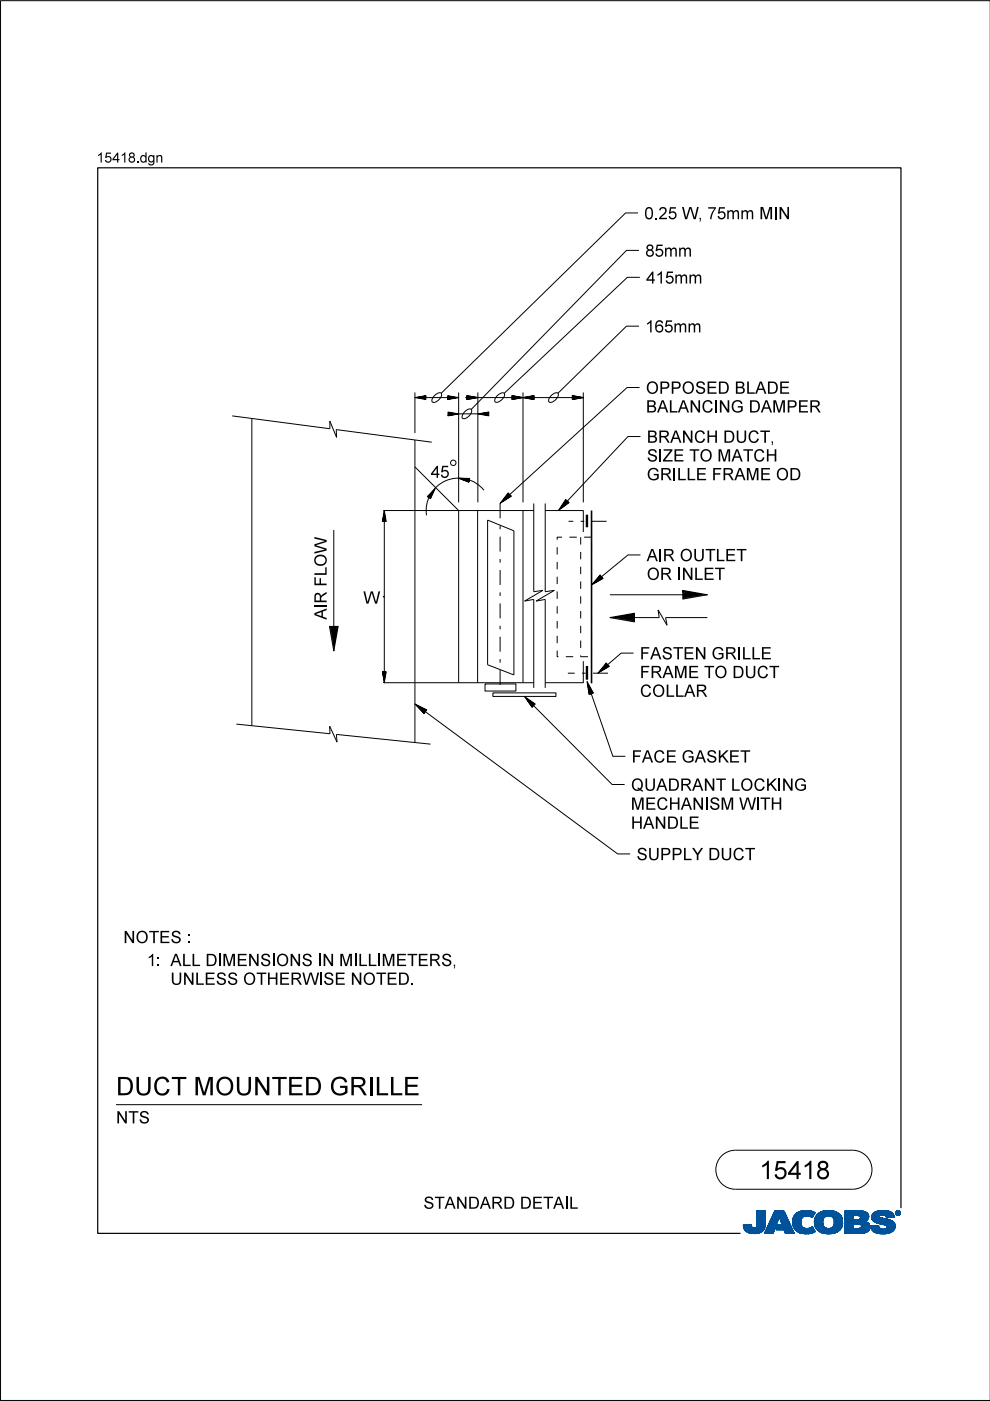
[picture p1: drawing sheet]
<svg xmlns="http://www.w3.org/2000/svg" width="210mm" height="297mm" viewBox="0 0 210 297" stroke-linecap="round" stroke-linejoin="round" font-family="sans-serif">
<defs><g id="words">
<g font-size="4">
<text x="24.6" y="232.2">DUCT M</text>
<text x="45.6" y="232.2">OUN</text>
<text x="57.6" y="232.2">TED GRILE</text>
<text x="79.5" y="232.2">L</text>
<text x="161" y="250">15418</text>
</g>
<g font-size="2.6">
<text x="136.6" y="46.5">0.5W ,75mm M</text>
<text x="139.6" y="46.5">2</text>
<text x="164" y="46.5">I</text>
<text x="136.8" y="54.4">85mm</text>
<text x="137" y="60.1">415mm</text>
<text x="136.8" y="70.5">165mm</text>
<text x="136.9" y="83.5">OPPOSED BLADE</text>
<text x="136.9" y="87.5">BALAN</text>
<text x="152.3" y="87.5">N</text>
<text x="154.9" y="87.5">G DAM</text>
<text x="166.7" y="87.5">PER</text>
<text x="137.1" y="93.9">BRAN</text>
<text x="147.1" y="93.9">CH</text>
<text x="153.3" y="93.9">DUCT,</text>
<text x="91.3" y="101.3">45</text>
<text x="137.1" y="101.8">GRILE FRAM</text>
<text x="137.1" y="97.8">SI</text>
<text x="140.5" y="97.8">ZE TO M</text>
<text x="143.5" y="101.8">L</text>
<text x="155.1" y="97.8">ATCH</text>
<text x="161.1" y="101.8">E OD</text>
<text x="137.1" y="119">AI</text>
<text x="140.5" y="119">R OUTLET</text>
<text x="137.1" y="123">OR I</text>
<text x="144.5" y="123">N</text>
<text x="147.1" y="123">LET</text>
<text x="69.3" y="131.4" transform="rotate(-90 69.3 131.4)">AIR FLOW</text>
<text x="77.1" y="128">W</text>
<text x="135.7" y="143.8">FRAM</text>
<text x="135.7" y="139.8">FASTEN</text>
<text x="145.9" y="143.8">E TO DUCT</text>
<text x="150.9" y="139.8">GRILE</text>
<text x="157.3" y="139.8">L</text>
<text x="135.7" y="147.7">COLLAR</text>
<text x="133.9" y="161.7">FACE GASKET</text>
<text x="133.8" y="167.7">QUADRAN</text>
<text x="151.8" y="167.7">T LOCKI</text>
<text x="165.7" y="167.7">N</text>
<text x="168.3" y="167.7">G</text>
<text x="133.8" y="171.7">M</text>
<text x="136.8" y="171.7">ECH</text>
<text x="144.4" y="171.7">AN</text>
<text x="149.4" y="171.7">I</text>
<text x="161.1" y="171.7">TH</text>
<text x="133.8" y="175.7">H</text>
<text x="136.4" y="175.7">AN</text>
<text x="141.4" y="175.7">DLE</text>
<text x="134.9" y="182.4">SUPPLY DUCT</text>
<text x="26.1" y="200">N</text>
<text x="28.7" y="200">OTES :</text>
<text x="31.1" y="204.8">1:ALLDI</text>
<text x="36.1" y="208.8">UN</text>
<text x="41.3" y="208.8">LESS OTH</text>
<text x="47.1" y="204.8">M</text>
<text x="50.1" y="204.8">EN</text>
<text x="55.1" y="204.8">SI</text>
<text x="58.5" y="204.8">ON</text>
<text x="59.1" y="208.8">ERW I</text>
<text x="68.3" y="204.8">N</text>
<text x="68.5" y="208.8">SE N</text>
<text x="71.9" y="204.8">M</text>
<text x="75.9" y="204.8">L</text>
<text x="76.9" y="208.8">OTED.</text>
<text x="80.9" y="204.8">M</text>
<text x="83.9" y="204.8">ETERS,</text>
<text x="24.6" y="238.2">N</text>
<text x="27.2" y="238.2">TS</text>
<text x="89.8" y="256.3">STAN</text>
<text x="99.2" y="256.3">DARD DETAI</text>
<text x="120.6" y="256.3">L</text>
</g>
<g font-size="2.2">
<text x="20.5" y="34.5">15418.</text>
<text x="29.6" y="34.5">dgn</text>
</g>
</g></defs>
<g fill="none" stroke="#00539a" stroke-width=".21">
<path d="M157.6 259.8h1.7M157.6 259.9h1.7M157.6 259.9l1.7 .1M157.6 260h1.8M158.1 259.7h1.2M159.3 259.7h-1.7l.1 .7M159.3 259.7h-.9M159.3 259.7l.1 .3M159.4 260l.1 .3M160.4 260l-.2 .3h2M160.5 259.6h1.8M160.5 259.6l-.1 .4"/>
<path d="M160.5 259.7h1.8M160.5 256.7v2.9M160.5 256.9h1.8M160.5 257.5h1.8M160.5 256.7h1.8v2.7M160.5 256.8h1.8M160.5 256.8l1.8 .1M160.5 256.9l1.8 .1M160.5 257h1.8M160.5 257.1h1.8M160.5 257.2h1.8M160.5 257.2l1.8 .1"/>
<path d="M160.5 257.3h1.8M160.5 257.4h1.8M160.5 257.4l1.8 .1M160.5 257.6h1.8M160.5 257.6l1.8 .1M160.5 257.7h1.8M160.5 257.8h1.8M160.5 257.9h1.8M160.5 258h1.8M160.5 258.1h1.8M160.5 258.1l1.8 .1M160.5 258.2h1.8"/>
<path d="M160.5 258.3h1.8M160.5 258.3l1.8 .1M160.5 258.4h1.8M160.5 258.5h1.8M160.5 258.5l1.8 .1M160.5 258.6h1.8M160.5 258.6l1.8 .1M160.5 258.7h1.8M160.5 258.8h1.8M160.5 258.9h1.8M160.5 259h1.8M160.5 259.1h1.8"/>
<path d="M160.5 259.2h1.8M160.5 259.3h1.8M160.5 259.8h1.8M162.2 260h-1.8M162.2 259.9v.3M162.2 259.9h-1.8M162.2 259.8h-1.7M162.3 259.4l-.1 .5M162.3 259.4v-2.7h-1.8v2.9M162.3 259.5h-1.8M162.3 259.6h-1.8M162.3 256.7l-1.8 .1"/>
<path d="M162.3 259.4h-1.8M163.7 258.1h3.1M163.7 258h3.1M163.7 257.9h3M163.8 257.8h2.9M163.8 257.7h2.9M163.8 257.7h2.8M163.9 257.6h2.7M163.9 257.5h2.7M164 257.4h2.5M164 257.3h2.5M164.1 257.2h2.3"/>
<path d="M164.1 257.1h2.3M164.1 257h2.3M164.2 257h2.1M164.2 256.9h2.1M164.2 256.8h2.1M164.3 256.7h1.9l2.2 4.8h-1.9l-.3-.8h-1.7l.4-1h1l-.7-1.7-1.3 3.5h-1.8zM164.5 260h-1.7M164.5 259.9l-1.7 .1M164.5 259.9h-1.7M164.5 259.8l-1.7 .1M164.6 259.8h-1.7M164.6 259.7l-1.7 .1"/>
<path d="M164.6 259.7h-1.7M164.6 259.6h-1.7M164.6 259.5l-1.6 .1M164.7 259.5h-1.7M164.7 259.4l-1.7 .1M164.7 259.4h-1.7M164.7 259.3l-1.6 .1M164.7 259.3h-1.6M164.8 259.2l-1.7 .1M164.8 259.2h-1.7M164.8 259.1l-1.6 .1M164.8 260h2.9"/>
<path d="M164.8 259.1h-1.6M164.8 259.9h2.9M164.8 259l-1.6 .1M164.9 259.9h2.7M164.9 259h-1.7M164.9 259.8h2.7M164.9 258.9h-1.6M164.9 258.8h-1.6M164.9 259.7h2.7M164.9 259.7l-.4 1 3.6 .1M165 258.7h-1.6M165 258.6l-1.6 .1"/>
<path d="M165 258.6h-1.6M165 258.5l-1.6 .1M165 258.5h-1.6M165.1 258.4l-1.6 .1M165.1 258.4h-1.6M165.1 258.3l-1.6 .1M165.1 258.3h-1.6M165.1 258.2l-1.5 .1M165.1 258.2h-1.5M165.2 258.1l-1.6 .1M165.2 258.1h-1.6M165.2 258l.7 1.7h-1"/>
<path d="M165.2 258l.7 1.7M165.3 258.1h1.5M165.3 258.1l1.6 .1M165.3 258.2h1.6M165.3 258.2l1.6 .1M165.3 258.3h1.6M165.4 258.3l1.6 .1M165.4 258.4h1.6M165.4 258.4l1.6 .1M165.4 258.5h1.6M165.4 258.5l1.7 .1M165.4 258.6h1.7"/>
<path d="M165.5 258.6l1.6 .1M165.5 258.7h1.6M165.5 258.8h1.7M165.5 258.9h1.7M165.6 258.9h1.6M165.6 259h1.7M165.6 259l1.7 .1M165.6 259.1h1.7M165.6 259.1l1.7 .1M165.7 259.2h1.7M165.7 259.2l1.7 .1M165.7 259.3h1.7"/>
<path d="M165.7 259.3l1.7 .1M165.7 259.4h1.7M165.8 259.4l1.7 .1M165.8 259.5h1.7M165.8 259.5l1.7 .1M165.8 259.6h1.7M166.2 256.7l2.2 4.8M166.2 256.8l-1.9-.1-2.2 4.8h1.8l1.3-3.5M168 258.9l.4 1.5M168 258.9h1.8M168 259h1.8M168 259.1h1.8"/>
<path d="M168 259.2h1.8M168 259.2l1.8 .1M168 259.3h1.8M168 259.3l1.8 .1M168.1 259.4h1.8M168.1 259.5h1.7M168.1 259.4l1.7 .1M168.1 259.5l1.8 .1M168.1 259.6h1.8M168.1 259.7h1.8M168.1 259.7l1.8 .1M168.1 259.8h1.8"/>
<path d="M168.1 259.8l1.8 .1M168.2 260h1.8M168.2 259.9h1.8M168.3 258l-.3 .9M168.9 257.3l-.6 .7M169.1 257.1h3.6M169.2 257h3.4M169.4 256.9h3.1M169.5 256.9h2.9M169.8 256.8h2.4M169.8 259.1a1.33 1.33 0 0 0 .8 1.4 1.33 1.33 0 0 0 1.5-.3l.2-.1M169.8 259.1h-1.8"/>
<path d="M169.8 259l-1.8 .1M169.9 258.8l-1.9 .1M169.9 258.8h-1.9M169.9 258.7h-1.9M169.9 258.6h-1.8M169.9 258.6l-1.9 .1M169.9 258.5l-1.8 .1M169.9 258.5h-1.8M169.9 258.4l-1.8 .1M170 258.4h-1.9M170 258.4l-.2 .7M170 258.3l-1.8 .1"/>
<path d="M170 258.3h-1.8M170 258.2l-1.8 .1M170.1 258.2h-1.9M170.1 258.1l-.1 .3M170.1 258.1l-1.9 .1M170.2 258.1h-2M170.3 258h-2.1M170.3 256.7l-1.4 .5M170.3 256.7h1.5M170.3 256.7a4 4 0 0 1 2.5 .4M170.4 258h-2.1M170.4 257.9h-2.1"/>
<path d="M170.6 257.8l-2.3 .1M170.6 257.9l-.5 .2M170.8 257.8h-2.5M171.4 257.8h1M171.5 256.7l-1.7 .1M171.5 256.7l.6 .1M171.7 257.8h.7M171.8 257.9h.6M171.9 258h.4M172.1 258.1h.2M172.2 258.1h.1M172.3 258h-.3"/>
<path d="M172.4 257.7l-4 .1M172.5 257.7h-4.1M172.5 257.6l-4 .1M172.5 257.6h-4M172.6 257h-3.3M172.6 257.5l-4.1 .1M172.6 257.5h-4M172.6 257.4l-4 .1M172.7 257.4h-4M172.7 259h1.8M172.7 259.2h1.8M172.7 259.3h1.8"/>
<path d="M172.7 259.3l1.8 .1M172.7 259.4h1.8M172.7 257.3l-3.9 .1M172.7 259.5h1.8M172.7 259.5l1.8 .1M172.7 259.6h1.8M172.7 259.7h1.8M172.7 258.6h1.8M172.7 257.3h-3.9M172.8 259.8h1.8M172.8 257.2l-3.9 .1M172.8 259.9h1.8"/>
<path d="M172.8 259.9l.3 .6M172.8 259.8l1.8 .1M172.8 259.9l1.8 .1M172.8 257.2h-3.9M172.8 260h1.8M172.8 257.1l-.6 1.1a1.75 1.75 0 0 0-1.6-.3M172.9 257.1l-3.9 .1M173 257.8l-.3 1.3h1.8M173 257.8h5.3M173.1 257.7h5.2M173.1 257.7h5.1M173.1 257.6h5.1"/>
<path d="M173.2 257.6h4.9M173.2 257.5h4.8M173.4 257.4h4.6M173.4 257.4h4.5M173.5 257.3h4.4M173.6 257.2l4.2 .1M173.6 257.2h4.1M173.7 257.1l4 .1M173.8 257.1h3.8M173.9 257h3.5M174 257h3.3M174.1 256.9h3.2"/>
<path d="M174.2 256.9h2.8M174.4 256.8h2.6M174.5 259h-1.8M174.5 259.2a1.15 1.15 0 0 0 1.3 1.3M174.5 259.2l-1.8-.1 .1 .8M174.5 258.9l-1.8 .1M174.5 258.9h-1.8M174.5 258.8l-1.8 .1M174.5 258.7l-1.8 .1M174.5 258.7h-1.8M174.5 258.6l-1.8 .1M174.5 258.5l-1.8 .1"/>
<path d="M174.6 258.5h-1.9M174.6 256.8h1.9M174.6 258.4l-.1 .8M174.6 258.4h-1.8M174.6 258.4l-1.9 .1M174.6 258.3l-1.8 .1M174.6 258.3h-1.8M174.7 258.2h-1.9M174.7 258.1l-.1 .3M174.8 258.1l-2 .1M174.8 258.1h-1.9M174.9 256.7a3.2 3.2 0 0 1 3.6 1.4l.1 .8-.1 1.1"/>
<path d="M174.9 258l-1.9 .1M175 258h-2M175.1 257.9l-.4 .2M175.1 257.9h-2.1M175.2 257.9h-2.2M175.5 256.7h.7M175.7 257.8l-.6 .1M175.7 257.8l.6 .1M175.7 257.8h-2.7M176 257.8h2.4M176.2 257.9h2.2M176.3 257.9l.5 .5"/>
<path d="M176.4 258h2M176.4 256.7h-1.5a2.68 2.68 0 0 0-1.9 1.1M176.5 258l2 .1M176.5 258.1h2M176.6 258.1h1.9M176.6 258.2h1.9M176.7 258.2l1.8 .1M176.7 258.3h1.8M176.7 258.3l1.9 .1M176.7 259.9h1.8M176.7 258.4h1.9M176.8 258.4l.1 .5"/>
<path d="M176.8 258.4l1.8 .1M176.8 258.5h1.8M176.8 258.6h1.8M176.9 258.8h1.7M176.9 258.8l1.8 .1M176.9 258.7h1.7M176.9 259.4h1.8M176.9 259.2l1.8 .1M176.9 259.1h1.8M176.9 259.2h1.8M176.9 258.9v.3M176.9 259.2a1.11 1.11 0 0 1-1.1 1.3"/>
<path d="M176.9 259h1.8M176.9 258.9h1.8M176.9 259.3h1.8M176.9 259.3l1.8 .1M178 257.4l-4.7 .1M178.4 257.9h-2.1l.5 .5M178.5 259.7l-1.7 .1M178.5 259.8l-1.8 .1M178.5 259.8h-1.7M178.5 260l-.2 .5M178.5 259.9l-1.8 .1M178.5 260h-1.8"/>
<path d="M178.6 259.7h-1.8M178.6 258.5l-1.8 .1M178.6 259.6h-1.8M178.6 259.5l-1.8 .1M178.6 259.5h-1.8M178.7 259.4h-1.8M179.1 259.7h1.8M179.1 259.5h5.2M179.1 256.9h4.4M179.1 257.5h5M179.1 256.8h4M179.1 256.8h3.4"/>
<path d="M179.1 257h4.5M179.1 257.1h4.7M179.1 257.1l4.7 .1M179.1 257.2h4.8M179.1 257.2l4.8 .1M179.1 257.3h4.8M179.1 257.3l4.9 .1M179.1 257.4h4.9M179.1 257.4l5 .1M179.1 257.6h5M179.1 257.6l5 .1M179.1 257.7h5"/>
<path d="M179.1 257.7l1.8 .1M179.1 257.8h1.8M179.1 257.9h1.8M179.1 258h1.8M179.1 258.1h1.8M179.1 258.2h1.8M179.1 258.3h1.8M179.1 258.4h1.8M179.1 258.5h1.8M179.1 258.5l1.8 .1M179.1 258.6h4.8M179.1 258.7h4.7"/>
<path d="M179.1 258.7h4.6M179.1 258.8h4.5M179.1 258.9h4.5M179.1 258.9h4.3M179.1 259h4.4M179.1 259l4.5 .1M179.1 259.1h4.6M179.1 259.1l4.7 .1M179.1 259.2h4.8M179.1 259.2l4.9 .1M179.1 259.3h5M179.1 259.3l5.1 .1"/>
<path d="M179.1 259.4h5.1M179.1 259.4l5.1 .1M179.1 259.5l1.8 .1M179.1 259.6h1.8M179.1 259.8h1.8M179.1 259.9h1.8M179.1 260h1.8M180.9 257.7v.9M181.8 259.5h-.9v1v-1M181.8 259.5h.2M181.8 259.5l.8 .3M182.1 257.7l2.1 .1"/>
<path d="M182.2 257.8h2M182.2 259.5l2.1 .1M182.3 258.5h1.7M182.3 258.5l-1.4 .1M182.3 257.9h1.9M182.4 257.9h1.8M182.4 257.9v.1M182.4 257.9l-.4-.2h-1.1v.9M182.4 258h1.8M182.4 258v.3M182.4 258.3l-.1 .2M182.4 259.6h1.9"/>
<path d="M182.4 258.1h1.8M182.4 258.1l1.8 .1M182.4 258.2h1.8M182.5 259.7h1.9M182.5 256.9l1.1 .1M182.5 259.7l1.9 .1M182.6 259.8h1.8M182.6 259.8v.4l-.2 .2M182.7 259.9h1.7M182.9 256.8h-3.8v4.7M183.3 256.9l-4.2-.1v4.7M183.6 257l.4 .4"/>
<path d="M183.9 259.2l.2 .2M184 258.5l-2.1 .1M184 258.5h-1.8M184 257.4l.1 .2M184.1 258.4l-.8 .6 .6 .2M184.1 258.4h-1.8M184.1 258.3l-1.7 .1M184.1 258.3h-1.7M184.1 257.6l.1 .6M184.1 258.2l-1.7 .1M184.1 259.4l.3 .5v.6M184.2 258.2l-.1 .2"/>
<path d="M184.2 258h-1.8M184.4 259.9h-1.7M184.5 260h-1.8M184.6 259.9v.2M184.6 259.9h1.7M184.6 260h1.7M184.8 258.1h1.7M184.8 258l.2 .7M184.8 258h1.7M184.8 258.3h2.5M184.8 258.3l2.8 .1M184.8 258.1l1.8 .1"/>
<path d="M184.8 258.2h2M184.8 258.4h3M184.8 258.4l3.2 .1M184.9 258.2l2.1 .1M184.9 257.6h4.6M184.9 258.5h3.4M184.9 258.5l3.6 .1M184.9 258.6h3.7M184.9 257.5h4.5M185 257.5h4.4M185 258.6l3.7 .1M185 258.7h3.9"/>
<path d="M185 258.7l.6 .4M185 257.4h4.3M185 257.4h4.4M185.1 258.7l3.9 .1M185.1 258.8h.7M185.1 257.3h4.1M185.2 258.9h.6M185.2 258.9l4.1 .1M185.3 257.2h3.9M185.3 259h4M185.3 257.1l3.8 .1M185.4 257.1h3.7"/>
<path d="M185.4 259l4 .1M185.5 257h3.5M185.5 259.1h4M185.6 259.1l3.9 .1M185.6 259.1l.5 .2M185.7 259.2h3.9M185.7 256.9h3M185.8 259.2l3.8 .1M185.8 258.9h3.4M185.9 258.8h3.2M185.9 256.8h2.7M185.9 256.8l-.8 .5-.3 .7"/>
<path d="M185.9 256.8l.7-.1a3.3 3.3 0 0 1 2.7 .6h-4.2M186 259.3h3.6M186.1 256.8h2.3M186.1 259.4h3.6M186.1 259.3l1.5 .4 .4 .2M186.3 259.8l-.5 .1M186.3 259.8l-1.7 .1M186.3 259.8v.3M186.3 259.4h3.4M186.4 257.9h-1.6M186.4 257.9l.1 .1M186.5 257.9h-1.7"/>
<path d="M186.5 257.8h-1.7M186.5 258v.1M186.5 257.8l-.1 .1M186.5 257.7h-1.6M186.5 259.4l3.2 .1M186.5 258.1l.1 .1M186.6 257.6l-1.7 .1M186.6 258.2l.4 .1M186.7 256.7h.8M186.7 259.5h3M186.9 257.6h-2M186.9 259.5l2.9 .1"/>
<path d="M187 258.3l1.7 .4 .9 .6M187.2 259.6h2.6M187.3 257.6h2.2M187.4 259.7h2.4M187.6 257.6l1.9 .1M187.6 259.7h2.2M187.6 257.7h2M187.7 257.7a1.07 1.07 0 0 0-1.2 .1M187.7 257.7l.1 .1M187.7 257.8h1.9M187.8 257.8h1.7M187.8 256.7h-1.3"/>
<path d="M187.8 257.8l.1 .4M187.8 257.9h1.7M187.8 257.9h1.8M187.9 258h1.7M187.9 258l1.7 .1M187.9 258.1h1.1M187.9 258.1h1.7M187.9 259.9h1.9M188 259.9l.1 .2M188 260h1.8M188.1 257h-2.6M188.2 257h.6"/>
<path d="M188.7 256.9h-2.9M189.3 257.3l.3 .8-1.7 .1M189.6 259.3l.2 .4v.6M189.8 259.9l-1.8 .1M189.8 259.8h-2.1M189.8 259.8h-1.9M189.9 257.2v.1M189.9 257.1h.1M189.9 257.2h.1M189.9 257.3h.1M189.9 257.3l.2 .3M190 257.4h.1"/>
<path d="M190 257.4l.1 .1M190 257.5h.2M190 257.2v.1M190 257.2l.2 .3M190 257.3l.2 .2M190 257.1h-.1M190 257h-.1M190.1 257h-.2M190.1 257.5l.2 .1M190.1 256.9h-.1M190.1 257.6h.6M190.2 256.8l-.1 .1"/>
<path d="M190.2 257.5l.2 .1M190.2 257.5l-.1 .1M190.2 257.6h.4M190.2 256.9h.4M190.2 256.9h.4l-.1 .3 .2 .3-.3-.3-.2 .3zM190.2 256.9v.6l.1-.3 .3 .3M190.2 257h.4M190.2 257.1h.1M190.2 257.1h.5M190.2 257.2h.5M190.2 257.2l.3 .1M190.2 257.3h.1"/>
<path d="M190.2 257.4h.1M190.2 257.4l.1 .1M190.2 256.8h-.1M190.3 257h.2v.1l-.2 .1zM190.3 257v.2M190.3 257h-.1M190.4 257.2l.2 .3M190.4 257.6h.1M190.4 256.8h-.2l-.2 .4M190.4 256.7a.5 .5 0 0 1 .5 .5 .5 .5 0 0 1-.5 .5M190.4 256.8l.4 .2v.2M190.4 256.7a.5 .5 0 0 0-.5 .5 .5 .5 0 0 0 .5 .5l-.3-.1"/>
<path d="M190.4 256.8l.3 .1 .1 .3M190.4 256.7l-.4 .2-.1 .3M190.4 256.7v.1M190.4 257.6v.1M190.4 256.7l.3 .1 .2 .4M190.4 257h-.1l.1 .2M190.4 257l.2 .1-.2 .1M190.4 257h.1M190.5 257.3h.1M190.5 257.3l.1 .1M190.5 257.2l.2 .3M190.5 257.4h.1"/>
<path d="M190.5 257.1h.2M190.5 257.4l.2 .1M190.5 257l-.1 .2M190.5 256.7h-.3M190.6 257.5h.2M190.6 256.8h.1M190.6 257.1l-.1 .1M190.7 257.1h-.1M190.7 257.1l-.2 .1M190.7 257.1l-.5-.2v.6l.1-.3M190.7 257h-.1M190.7 256.8l.1 .1"/>
<path d="M190.7 256.8h-.6M190.7 256.9h.2M190.8 257h.1M190.8 257.6h-.2M190.8 257.2v.2l-.4 .2M190.8 257.2l-.1 .3-.3 .1M190.8 257.1h.1M190.8 257.2h.1M190.9 257.4l-.2 .1M190.9 257.4h-.1M190.9 257.3l-.1 .1M190.9 257.3h-.1"/>
<path d="M190.9 257.2h.1M190.9 257.2l-.1 .3-.4 .2M190.9 257.1h-.1M157.7 260.1h1.7M157.7 260l1.7 .1M157.7 260.2h1.8M157.7 260.2l1.8 .1M157.7 260.3h1.8M157.7 260.3l1.9 .1M157.7 260.4h4.4M157.7 260.4l.4 .5M157.7 260.4l4.4 .1"/>
<path d="M157.8 260.5h4.3M157.8 260.6h4.3M157.8 260.7h4.2M157.9 260.7h4.1M157.9 260.8h4M158 260.8h3.9M158 260.9h3.9M158.1 260.9h3.3M158.1 261h3.6M158.2 261h3.5M158.3 261.1h3.2M158.4 261.2h3.1"/>
<path d="M158.5 261.2h2.9M158.6 261.3h2.7M158.7 261.4h2.4M158.8 261.4h2.1M159.1 261.5h1.6M159.5 260.3l.3 .1 .4-.1M159.7 261.5h.7M160.9 261.4h.1M161.5 260.9h.2M161.6 261.1h-3.3M162.1 260.3l-2 .1M162.2 260.2l-1.9 .1"/>
<path d="M162.2 260.2a2.25 2.25 0 0 1-2.8 1.3l-.9-.2-.4-.4M162.2 260.2h-1.9M162.2 260.1l-1.8 .1M162.2 260.1h-1.8M162.2 260l-1.8 .1M164 261.4h-1.9M164 261.3l-1.9 .1M164 261.3h-1.8M164 261.2l-1.8 .1M164 261.2h-1.8M164.1 261.1l-1.9 .1M164.1 261.1h-1.8"/>
<path d="M164.1 261l-1.8 .1M164.1 261h-1.8M164.1 260.9l-1.8 .1M164.2 260.9h-1.8M164.2 260.8l-1.8 .1M164.2 260.8h-1.8M164.2 260.7l-1.8 .1M164.2 260.7h-1.7M164.2 260.6l-1.7 .1M164.3 260.6h-1.8M164.3 260.5h-1.8M164.3 260.4l-1.7 .1"/>
<path d="M164.3 260.4h-1.7M164.3 260.3l-1.7 .1M164.4 260.3h-1.8M164.4 260.2l-1.7 .1M164.4 260.2h-1.7M164.4 260.1l-1.7 .1M164.4 260.1h-1.7M164.5 260l-1.8 .1M164.5 260.7h3.5M164.6 260.7h3.4M164.6 260.6h3.4M164.6 260.5h3.4"/>
<path d="M164.6 260.5h3.3M164.6 260.4h3.3M164.7 260.4h3.2M164.7 260.3h3.2M164.7 260.3h3.1M164.7 260.2h3.1M164.8 260.1h3M164.8 260.1h2.9M166.3 260.8h1.8M166.3 260.8l1.8 .1M166.3 260.9h1.8M166.3 260.9l1.8 .1"/>
<path d="M166.3 261h1.9M166.3 261l1.9 .1M166.4 261.1h1.8M166.4 261.1l1.8 .1M166.4 261.2h1.9M166.4 261.2l1.9 .1M166.4 261.3h1.9M166.5 261.3l1.8 .1M166.5 261.4h1.9M166.5 261.5h1.9M166.5 261.5l-.3-.8 .3 .8h1.9M168.2 260l1.9 .1"/>
<path d="M168.2 260.1h1.9M168.2 260.1l1.9 .1M168.2 260.2h2M168.3 260.2l2 .1M168.3 260.3h2.1M168.3 260.3l2.2 .1M168.3 260.4h2.5M168.4 260.4l.6 .7M168.4 260.4l4.1 .1M168.5 260.5h4M168.5 260.6h4M168.6 260.7h4"/>
<path d="M168.6 260.7l4 .1M168.7 260.8h3.9M168.7 260.8l4 .1M168.8 260.9h3.9M168.9 260.9l3.8 .1M168.9 261h3.9M169 261l3.8 .1M169 261.1h3.9M169 261.1a4.2 4.2 0 0 0 3.8 0M169.1 261.1h3.8M169.2 261.2h3.5M169.3 261.3h3.2"/>
<path d="M169.5 261.4h2.8M169.6 261.4h2.6M170 261.5h2M170.6 261.6h.4M171.5 260.4h.9M171.6 260.4h.8M171.8 261.5h-1.5M171.8 260.3h.6M172 260.3h.3M172 260.2h.3M172.1 260.2h.2M172.2 260.1h.1"/>
<path d="M172.3 260.1l.6 1M172.6 261.2l-3.3 .1M172.8 260.1h1.9M172.9 260.1l1.9 .1M172.9 260.2h1.9M172.9 260.2l2 .1M172.9 260.3h2.2M173 260.3l2.1 .1M173 260.4h2.4M173 260.4h5.3M173.1 260.5h5.2M173.1 260.5l.7 .6 .8 .4"/>
<path d="M173.1 260.6h5.2M173.2 260.6h5M173.3 260.7h4.9M173.3 260.7h4.8M173.3 260.8h4.7M173.4 260.9h4.5M173.5 260.9h4.4M173.5 261h4.3M173.6 261h4.2M173.7 261.1h4M173.8 261.1h3.8M173.8 261.2h3.7"/>
<path d="M174 261.2h3.4M174.2 261.4h2.9M174.3 261.4h2.7M175.1 261.5h1.4M175.3 261.6h.4M176.6 260.2h1.9M177 261.4l-1 .2-1.4-.1h2.2M177.3 261.3h-3.3M178.1 260.8h-4.8M178.3 260.5l-.6 .6-.7 .3M178.3 260.4h-2.2M178.4 260.3l-2.2 .1"/>
<path d="M178.4 260.3h-2l-.6 .2M178.5 260.2l-2.1 .1M178.5 260.2h-2M178.5 260.1h-1.9M178.5 260l-1.9 .1M179.1 261.5h3.4M179.1 260.1h1.8M179.1 260.1l1.8 .1M179.1 260.2h1.8M179.1 260.2l1.8 .1M179.1 260.3h1.8M179.1 260.4h1.8"/>
<path d="M182.3 260.4h2.1M182.4 260.4h2M182.4 260.4l-.6 .1M183.1 261.4l-4 .1M183.4 261.3l-4.3 .1M183.5 261.3h-4.4M183.7 261.3h-.1M183.7 261.2l-4.6 .1M183.8 261.2h-4.7M183.9 261.1l-4.8 .1M184 261.1h-4.9M184 261l-4.9 .1"/>
<path d="M184.1 261l-.8 .4-1.1 .1M184.1 261h-5M184.1 260.9l-5 .1M184.2 260.9h-5.1M184.2 260.8l-5.1 .1M184.3 260.8h-5.2M184.3 260.7l-5.2 .1M184.3 260.7h-5.2M184.4 260.6l-5.3 .1M184.4 260.6h-5.3M184.4 260.5h-5.3M184.4 260.5l-.3 .5"/>
<path d="M184.4 260.4l-5.3 .1M184.5 260l-1.8 .1M184.5 260.2l-2 .1M184.5 260.3h-2M184.5 260.1h-1.9M184.5 260.2h-1.9M184.6 260l1.7 .1M184.6 260.1l.1 .3M184.6 260.1h1.8M184.6 260.2h1.8M184.6 260.1l1.8 .1M184.6 260.2l1.8 .1"/>
<path d="M184.7 260.3h1.8M184.7 260.3l1.8 .1M184.7 260.4a2.52 2.52 0 0 0 2.7 1.2M184.7 260.4h1.9M184.7 260.5h2M184.7 260.5h2.1M184.8 260.6h2.1M184.8 260.6h4.8M184.8 260.7h4.7M184.9 260.8h4.6M184.9 260.8h4.5M185 260.9h4.4"/>
<path d="M185.1 260.9h4.3M185.1 261h4.3M185.2 261.1h4M185.2 261.1h3.9M185.3 261.2h3.7M185.4 261.2h3.5M185.5 261.3h3.4M185.7 261.3h3.1M185.8 261.4h2.7M185.9 261.5h2.4M186.3 260.1a1.08 1.08 0 0 0 1.4 .5M186.4 261.5h1.6"/>
<path d="M186.6 261.6h.9M188 260.4h1.8M188 260.4l-.3 .2M188.1 260.3h1.7M188.1 260.1l-.1 .3M188.1 260.2h1.7M188.3 261.5l-.9 .1M188.9 261.3l-.6 .2M189.3 261.1h-4.1M189.4 260.9l-.5 .4M189.6 260.7h-4.8M189.7 260.6h-2"/>
<path d="M189.7 260.5h-1.9M189.7 260.5h-1.8M189.7 260.4h-1.7M189.7 260.3h-1.6M189.8 260.2h-1.7M189.8 260.3l-.4 .6M189.8 260.1h-1.7M189.8 260h-1.7"/>
<circle cx="190.4" cy="257.2" r=".51"/>
<circle cx="190.4" cy="257.2" r=".42"/>
</g>
<g fill="none" stroke="#000" stroke-width=".21">
<path d="M210 .1h-209.9v296.8h209.9M135.3 45.2h-2.7l-39.1 38.2M135.5 53.1h-2.7l-32.9 33.7M135.7 58.8h-2.7l-26.1 24.6M135.5 69.2h-2.7l-14.5 14.2M49.2 88.2l20.7 2.7v-1.6l1.5 3.4-.1-1.6 20.2 2.7M53.4 88.7v65.2M88 84.3h9.2M88 99l9.2 9.2v36.6M88 83.2v8.6M88 93.3v64.1M90.3 83.9v.8l-2.3-.4 2.3-.4-.1 .7-1.7-.3 1.7-.3-.1 .5-1.2-.2 1.2-.2v.3l-.8-.1 .7-.1-.1 .1h-.2h.6"/>
<path d="M92.2 83.8l.5-.4a.56 .56 0 0 1 .8 0 .56 .56 0 0 1 0 .8 1.61 1.61 0 0 1-1.8 1l-.1-.6zM94.9 84.3h.6l-.2-.1-.1 .2 .7-.1-.7-.1-.1 .3 1.2-.2-1.2-.2-.1 .5 1.7-.3-1.7-.3-.1 .7 2.3-.4-2.3-.4v.8M95 87.8h.6l-.3-.1v.2l.7-.1-.8-.2v.4l1.2-.2-1.2-.2-.1 .5 1.7-.3-1.7-.3-.1 .7 2.3-.4-2.3-.4v.8M95.2 87.7h7.6M97.2 83.2v23.3M98.5 87.3l.6-.4a.56 .56 0 0 1 .8-.1 .56 .56 0 0 1 0 .9 1.6 1.6 0 0 1-1.8 1l-.1-.6zM98.7 84.3h25M99 83.9v.8l2.3-.4-2.3-.4 .1 .7 1.7-.3-1.7-.3 .1 .5 1.2-.2-1.2-.2v.3l.8-.1-.7-.1v.1h.3h-.6h.6l-.3-.1v.2l.7-.1-.8-.1v.3l1.2-.2-1.2-.2-.1 .5 1.7-.3-1.7-.3-.1 .7 2.3-.4-2.3-.4v.8M101.3 83.2v23.3M103.6 87.4v.8l-2.3-.4 2.3-.4v.7l-1.8-.4 1.8-.3-.2 .5-1.1-.2 1.1-.2v.4l-.7-.1 .6-.1v.1h-.3h.6M105.5 83.8l.5-.4a.56 .56 0 0 1 .9 0 .56 .56 0 0 1-.1 .8 1.61 1.61 0 0 1-1.8 1l-.1-.6zM108.6 83.9v.8l2.3-.4-2.3-.4v.7l1.8-.3-1.8-.3 .2 .5 1.1-.2-1.1-.2v.3l.7-.1-.6-.1v.1h.3h-.6h.6l-.3-.1v.2l.6-.1-.7-.1v.3l1.1-.2-1.1-.2-.2 .5 1.8-.3-1.8-.3v.7l2.3-.4-2.3-.4v.8"/>
<path d="M110.9 83.2v23.3M113.2 83.9v.8l-2.3-.4 2.3-.4-.1 .7-1.7-.3 1.7-.3-.1 .5-1.2-.2 1.2-.2v.3l-.7-.1 .6-.1v.1h-.3h.6h-.6l.3-.1v.2l-.6-.1 .7-.1v.3l-1.2-.2 1.2-.2 .1 .5-1.7-.3 1.7-.3 .1 .7-2.3-.4 2.3-.4v.8M116.9 83.8l.5-.4a.56 .56 0 0 1 .9 0 .56 .56 0 0 1-.1 .8 1.61 1.61 0 0 1-1.8 1v-.6zM121.4 83.9v.8l2.3-.4-2.3-.4v.7l1.8-.3-1.8-.3 .1 .5 1.2-.2-1.1-.2v.3l.7-.1-.7-.1 .1 .1h.2h-.5h.5l-.2-.1-.1 .2 .7-.1-.7-.1v.3l1.1-.2-1.2-.2-.1 .5 1.8-.3-1.8-.3v.7l2.3-.4-2.3-.4v.8M123.7 83.2v23.3M135.6 82.2h-2.6l-25.4 23.1 .1-.2 .2 .1-.7 .4 .6-.7 .3 .3-1.2 .8 .9-1.2 .5 .4-1.8 1.1 1.3-1.6 .6 .5-2.4 1.5 1.7-2.2 .7 .7M135.8 92.6h-2.7l-13.3 14.1 .2-.2 .1 .1-.6 .5 .5-.8 .3 .3-1.1 .8 .8-1.2 .5 .4-1.7 1.2 1.2-1.7 .6 .5-2.2 1.6 1.5-2.3 .7 .7M70.8 112.4v25.6M81.1 110.6h.8l-.4-2.4-.4 2.4 .7-.1-.3-1.7-.4 1.7 .6-.1-.2-1.2-.2 1.1h.3l-.1-.7-.1 .7 .1-.1v-.2v.6M81.4 108.2h31.8M81.5 108.2v36.6M81.5 108.2v.2z"/>
<path d="M90.6 105.3l.7 .4 1-2.1-1.7 1.7 .6 .3 .8-1.6-1.3 1.2 .5 .2 .5-1.1-.8 .9 .3 .2 .3-.7-.5 .5h.2l.1-.2-.4 .5M99.5 101.8l-.6-.1h.3v.2l-.6-.2h.7l-.1 .3-1.1-.4h1.3v.6l-1.7-.7h1.8l-.1 .7-2.2-.8h2.4l-.2 .8M101.3 108.2v36.6M102.6 103.9a6.9 6.9 0 0 0-8.1-2 6.9 6.9 0 0 0-4.1 7.4M103.4 110.3l5.6 2.2v30.6l-5.6-2.2zM110.9 108.2v36.6M113.2 106.7v18.8l1.9-.3-3.9 2.2 2-.3v18.7M115.6 106.7v18.8l1.9-.3-3.8 2.2 1.9-.3v18.7M115.6 108.2h8.1v4.6M135.8 117.7h-2.7l-6.1 5 .2-.2 .2 .1-.7 .4 .5-.7 .3 .3-1.2 .7 .9-1.1 .5 .4-1.8 1.1 1.4-1.6 .6 .5-2.5 1.4 1.8-2.1 .7 .7M70.8 132.8v1.3l-.2-.5 .4-.1-.2 1.4-.3-1.6h.8l-.5 2.6-.4-2.7 1.1-.2-.7 3.9-.7-3.9h.7l.9-.2-.9 5.2-.9-5.2h1.8M81.3 126.4v.1"/>
<path d="M129.3 130.9h10.5l-.3-1.6 1.9 3.3-.3-1.7h8.9M129.3 126.1h20.7M134.3 138.5h-2.6l-3.4 2.9 .2-.2 .2 .1-.7 .4 .5-.7 .3 .3-1.2 .7 .9-1.1 .5 .4-1.8 1.1 1.4-1.7 .6 .6-2.4 1.4 1.7-2.1 .7 .7M134.5 130v1.9l-5.2-1 5.2-.9-.2 .9 .1 .7-3.9-.7 3.9-.7-.3 1.1-2.7-.4 2.6-.5v.8l-1.6-.3 1.5-.2-.1 .4-.6-.2h1.3M144.8 125.2v1.8l5.2-.9-5.2-.9 .2 .9-.1 .7 3.9-.7-3.9-.7 .3 1.1 2.7-.4-2.7-.5 .1 .8 1.6-.3-1.5-.3 .1 .4 .6-.1h-1.3M50.1 153.5l19.9 2.1-.1-1.7 1.6 3.4-.2-1.6 20 2.1M81.1 142.4h.8l-.4 2.3-.4-2.3 .7 .1-.3 1.7-.4-1.7 .6 .1-.2 1.2-.2-1.1h.3l-.1 .7-.1-.7 .1 .1v.2v-.6M81.4 144.8h31.8M81.5 144.6h.1M90.2 150.9l-.6-.4 .3 .1-.1 .2-.5-.6 .8 .4-.3 .4-1-1.1 1.3 .7-.2 .6-1.5-1.6 1.9 1-.4 .7-1.9-2 2.5 1.2-.6 .8M90.2 150.9l40.8 30.1h2.6M102.8 145h6.6v1.5h-6.6z"/>
<path d="M104.5 146.9h13.4v.8h-13.4zM112.8 150l.7-.7-2.3-1.6 1.6 2.3 .5-.7-1.7-1.2 1.2 1.7 .3-.5-1.1-.8 .8 1.1 .2-.3-.7-.5 .5 .7 .1-.2-.3-.2 17.2 17.2h2.6M123.7 140.2v4.5h-8.1M124.9 147.3l.9-.4-1.3-2.4 .4 2.8 .8-.4-1.1-1.8 .4 2.1 .5-.4-.7-1.3 .2 1.4 .4-.1-.4-.8 .1 .8 .2-.1-.2-.3 4.8 14h2.7M24.6 234.2h64.9M153 245.1l1.3-.9 1.6-.3h24.8a4.1 4.1 0 0 1 4.2 4.1 4.1 4.1 0 0 1-4.2 4.1h-24.8a4.1 4.1 0 0 1-3.8-2.5 4.1 4.1 0 0 1 .9-4.5z"/>
<circle cx="96.1" cy="98.1" r=".58"/>
</g>
<path d="M106 106.7v39.8M128.6 110.5h-8.1M128.9 142.7h-8.5" fill="none" stroke="#000" stroke-width=".21" stroke-dasharray="3.2 1.6 .8 1.6" stroke-linecap="butt"/>
<path d="M125.4 108.2v36.7" fill="none" stroke="#000" stroke-width=".34"/>
<path d="M124.4 109.1v2.7M124.4 141.2v2.9" fill="none" stroke="#000" stroke-width=".51"/>
<path d="M123.1 113.9v25.3M125.4 113.9h-7.3v25.3h7.3v-25.3" fill="none" stroke="#000" stroke-width=".21" stroke-dasharray="1.6 1.6" stroke-linecap="butt"/>
<path d="M191 256.1v-220.5h-170.3v225.9h136.3" fill="none" stroke="#000" stroke-width=".25"/>
<g fill="#000">
<path d="M149.3 85.2a1.05 1.05 0 0 1 1.8 .4l-.4 .1a.76 .76 0 0 0-.9-.5 .76 .76 0 0 0-.5 .9 .78 .78 0 0 0 .5 1.1 .78 .78 0 0 0 1-.6h.3a1.13 1.13 0 0 1-1.3 .9 1.13 1.13 0 0 1-.9-1.4z" fill-rule="evenodd"/>
<path d="M66.7 113.8l2.6 .7v.4l-2.3 .7 2.3 .7v.4l-2.6 .7v-.4l2.2-.5-2.2-.7v-.4l2.2-.7-2.2-.5z" fill-rule="evenodd"/>
<path d="M153 169.1h.6l.6 2.2 .7-2.2h.5v2.6h-.3v-2.3l-.7 2.3h-.4l-.7-2.3v2.3h-.3z" fill-rule="evenodd"/>
<path d="M156.7 169.1h.4l.5 2.2 .7-2.2h.4l.7 2.2 .5-2.2h.4l-.7 2.6h-.4l-.7-2.3-.7 2.3h-.4z" fill-rule="evenodd"/>
<path d="M64.5 202.4a1.01 1.01 0 0 1 1.6 .5h-.4a.54 .54 0 0 0-.6-.5 .54 .54 0 0 0-.4 .7l.4 .2a.98 .98 0 0 1 1 .6 .99 .99 0 0 1-1 1 .99 .99 0 0 1-1-.9h.4a.62 .62 0 0 0 .6 .6 .62 .62 0 0 0 .6-.7l-.6-.3a.73 .73 0 0 1-.8-.4 .73 .73 0 0 1 .2-.8z" fill-rule="evenodd"/>
<path d="M78.2 202.2h.4v2.3h1.2v.3h-1.6z" fill-rule="evenodd"/>
</g>
<use href="#words"/>
</svg>
